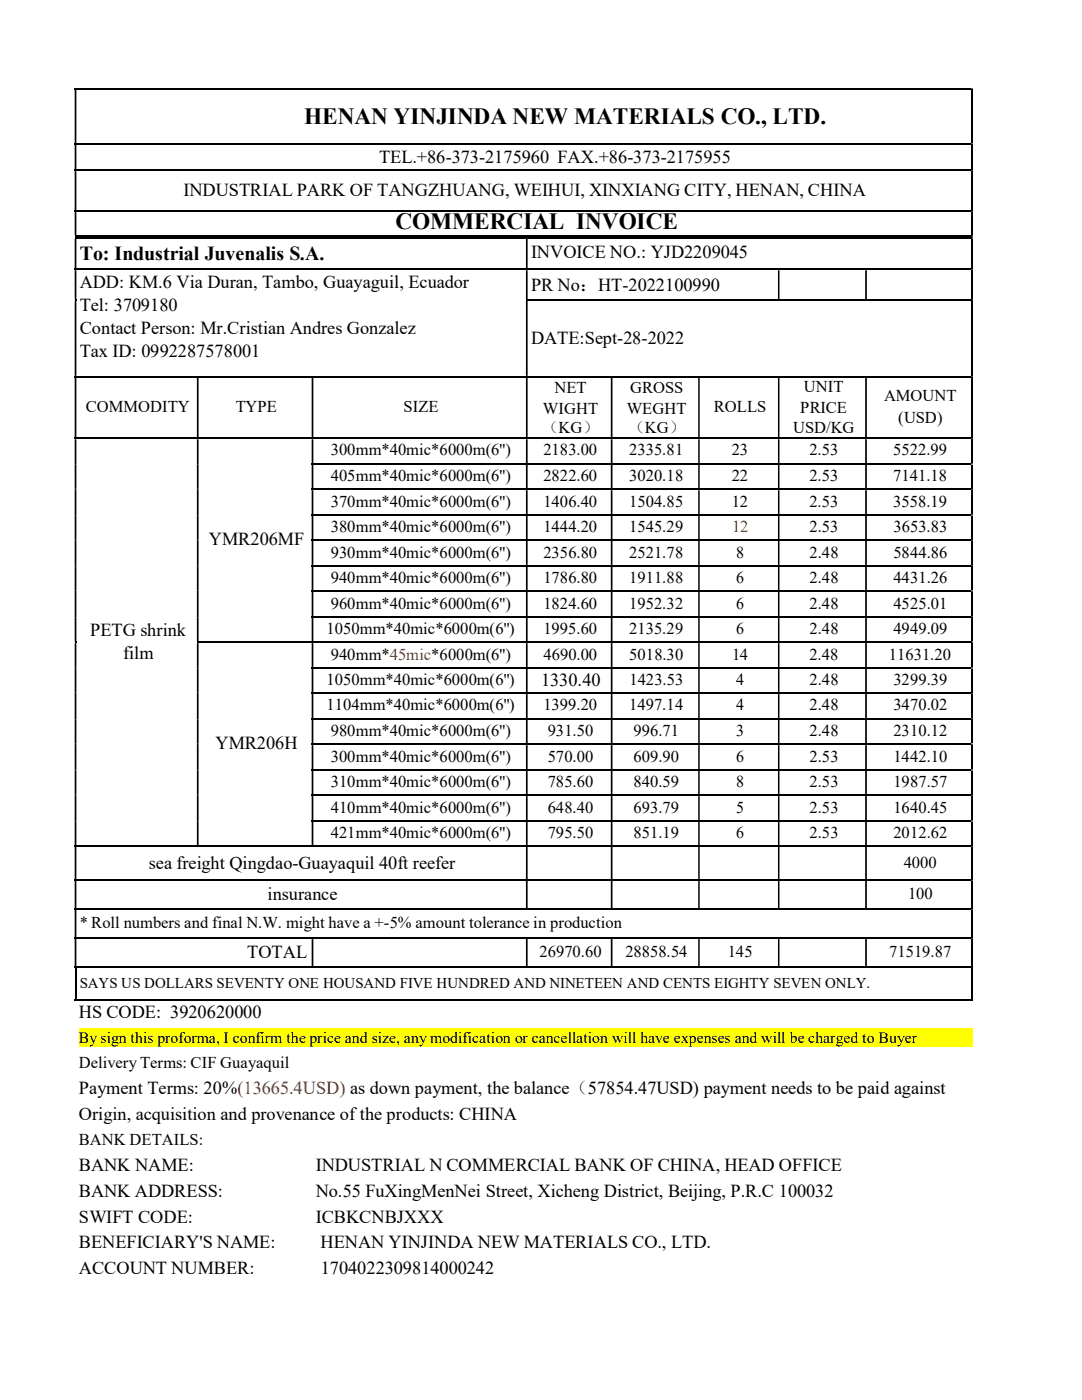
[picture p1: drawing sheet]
<svg xmlns="http://www.w3.org/2000/svg" width="216mm" height="279mm" viewBox="0 0 216 279" stroke-linecap="round" stroke-linejoin="round" font-family="sans-serif">
<defs><g id="words">
<g font-size="4.6">
<text x="60.7" y="24.8">HENAN YINJINDA NEW MATERIALS CO., LTD.</text>
<text x="78.9" y="45.8">COMMERCIAL INVOICE</text>
</g>
<text font-size="4" x="15.9" y="51.9">To: Industrial Juvenalis S.A.</text>
<g font-size="3.7">
<text x="75.6" y="32.5">TEL.+86-373-2175960 FAX.+86-373-2175955</text>
<text x="36.6" y="39.2">INDUSTRIAL PARK OF TANGZHUANG, WEIHUI, XINXIANG CITY, HENAN, CHINA</text>
<text x="106" y="51.6">INVOICE NO.: YJD2209045</text>
<text x="15.9" y="57.4">ADD: KM.6 Via Duran, Tambo, Guayaguil, Ecuador</text>
<text x="106" y="58">PR No：HT-2022100990</text>
<text x="15.9" y="62">Tel: 3709180</text>
<text x="15.9" y="66.7">Contact Person: Mr.Cristian Andres Gonzalez</text>
<text x="15.9" y="71.2">Tax ID: 0992287578001</text>
<text x="106" y="68.6">DATE:Sept-28-2022</text>
<text x="41.7" y="108.8">YMR206MF</text>
<text x="18" y="126.9">PETG shrink</text>
<text x="24.6" y="131.5">film</text>
<text x="107.9" y="136.9">1330.40</text>
<text x="43" y="149.6">YMR206H</text>
<text x="29.7" y="173.4">sea freight Qingdao-Guayaquil 40ft reefer</text>
<text x="53.4" y="179.6">insurance</text>
<text x="49.3" y="191.2">TOTAL</text>
<text x="15.7" y="203.2">HS CODE: 3920620000</text>
<text x="15.7" y="218.3">Payment Terms: 20%(13665.4USD) as down payment, the balance（57854.47USD) payment needs to be paid against</text>
<text x="15.7" y="223.6">Origin, acquisition and provenance of the products: CHINA</text>
<text x="15.7" y="233.8">BANK NAME:</text>
<text x="63" y="233.8">INDUSTRIAL N COMMERCIAL BANK OF CHINA, HEAD OFFICE</text>
<text x="15.7" y="238.9">BANK ADDRESS:</text>
<text x="63" y="238.9">No.55 FuXingMenNei Street, Xicheng District, Beijing, P.R.C 100032</text>
<text x="15.7" y="244">SWIFT CODE:</text>
<text x="63" y="244">ICBKCNBJXXX</text>
<text x="15.7" y="249.1">BENEFICIARY'S NAME:</text>
<text x="64" y="249.1">HENAN YINJINDA NEW MATERIALS CO., LTD.</text>
<text x="15.7" y="254.3">ACCOUNT NUMBER:</text>
<text x="64" y="254.3">1704022309814000242</text>
</g>
<g font-size="3.3">
<text x="17.1" y="82.2">COMMODITY</text>
<text x="47" y="82.2">TYPE</text>
<text x="80.5" y="82.2">SIZE</text>
<text x="108.3" y="82.6">WIGHT</text>
<text x="110.7" y="78.4">NET</text>
<text x="125.1" y="82.6">WEGHT</text>
<text x="125.7" y="78.4">GROSS</text>
<text x="142.5" y="82.2">ROLLS</text>
<text x="159.7" y="82.3">PRICE</text>
<text x="160.4" y="78.3">UNIT</text>
<text x="176.4" y="80.1">AMOUNT</text>
<text x="108.2" y="86.4">（KG）</text>
<text x="125.4" y="86.4">（KG）</text>
<text x="158.2" y="86.5">USD/KG</text>
<text x="179.2" y="84.3">(USD)</text>
<text x="66" y="90.9">300mm*40mic*6000m(6'')</text>
<text x="108.4" y="90.9">2183.00</text>
<text x="125.6" y="90.9">2335.81</text>
<text x="146" y="90.9">23</text>
<text x="161.5" y="90.9">2.53</text>
<text x="178.2" y="90.9">5522.99</text>
<text x="66" y="96">405mm*40mic*6000m(6'')</text>
<text x="66" y="101.1">370mm*40mic*6000m(6'')</text>
<text x="108.4" y="96">2822.60</text>
<text x="108.4" y="101.1">1406.40</text>
<text x="125.6" y="96">3020.18</text>
<text x="125.6" y="101.1">1504.85</text>
<text x="146" y="96">22</text>
<text x="146" y="101.1">12</text>
<text x="161.5" y="96">2.53</text>
<text x="161.5" y="101.1">2.53</text>
<text x="178.2" y="96">7141.18</text>
<text x="178.2" y="101.1">3558.19</text>
<text x="66" y="106.2">380mm*40mic*6000m(6'')</text>
<text x="108.4" y="106.2">1444.20</text>
<text x="125.6" y="106.2">1545.29</text>
<text x="161.6" y="106.2">2.53</text>
<text x="178.3" y="106.2">3653.83</text>
<text x="66" y="111.3">930mm*40mic*6000m(6'')</text>
<text x="108.4" y="111.3">2356.80</text>
<text x="125.6" y="111.3">2521.78</text>
<text x="146.9" y="111.3">8</text>
<text x="161.5" y="111.3">2.48</text>
<text x="178.3" y="111.3">5844.86</text>
<text x="66" y="116.4">940mm*40mic*6000m(6'')</text>
<text x="108.4" y="116.4">1786.80</text>
<text x="125.6" y="116.4">1911.88</text>
<text x="146.9" y="116.4">6</text>
<text x="161.5" y="116.4">2.48</text>
<text x="178.3" y="116.4">4431.26</text>
<text x="66" y="121.5">960mm*40mic*6000m(6'')</text>
<text x="108.4" y="121.5">1824.60</text>
<text x="125.6" y="121.5">1952.32</text>
<text x="146.9" y="121.5">6</text>
<text x="161.5" y="121.5">2.48</text>
<text x="178.3" y="121.5">4525.01</text>
<text x="65.2" y="126.6">1050mm*40mic*6000m(6'')</text>
<text x="66" y="131.7">940mm*45mic*6000m(6'')</text>
<text x="108.4" y="126.6">1995.60</text>
<text x="108.5" y="131.7">4690.00</text>
<text x="125.6" y="131.7">5018.30</text>
<text x="125.6" y="126.6">2135.29</text>
<text x="146.1" y="131.7">14</text>
<text x="146.9" y="126.6">6</text>
<text x="161.5" y="131.7">2.48</text>
<text x="161.5" y="126.6">2.48</text>
<text x="177.4" y="131.7">11631.20</text>
<text x="178.3" y="126.6">4949.09</text>
<text x="65.2" y="136.7">1050mm*40mic*6000m(6'')</text>
<text x="125.6" y="136.7">1423.53</text>
<text x="146.9" y="136.7">4</text>
<text x="161.5" y="136.7">2.48</text>
<text x="178.3" y="136.7">3299.39</text>
<text x="65.2" y="141.8">1104mm*40mic*6000m(6'')</text>
<text x="108.4" y="141.8">1399.20</text>
<text x="125.6" y="141.8">1497.14</text>
<text x="146.9" y="141.8">4</text>
<text x="161.5" y="141.8">2.48</text>
<text x="178.3" y="141.8">3470.02</text>
<text x="66" y="146.9">980mm*40mic*6000m(6'')</text>
<text x="109.3" y="146.9">931.50</text>
<text x="126.4" y="146.9">996.71</text>
<text x="146.9" y="146.9">3</text>
<text x="161.5" y="146.9">2.48</text>
<text x="178.3" y="146.9">2310.12</text>
<text x="66" y="152">300mm*40mic*6000m(6'')</text>
<text x="109.3" y="152">570.00</text>
<text x="126.4" y="152">609.90</text>
<text x="146.9" y="152">6</text>
<text x="161.5" y="152">2.53</text>
<text x="178.3" y="152">1442.10</text>
<text x="66" y="157.1">310mm*40mic*6000m(6'')</text>
<text x="109.3" y="157.1">785.60</text>
<text x="126.4" y="157.1">840.59</text>
<text x="146.9" y="157.1">8</text>
<text x="161.5" y="157.1">2.53</text>
<text x="178.3" y="157.1">1987.57</text>
<text x="66" y="162.2">410mm*40mic*6000m(6'')</text>
<text x="66" y="167.3">421mm*40mic*6000m(6'')</text>
<text x="109.3" y="162.2">648.40</text>
<text x="109.3" y="167.3">795.50</text>
<text x="126.4" y="162.2">693.79</text>
<text x="126.4" y="167.3">851.19</text>
<text x="146.9" y="162.2">5</text>
<text x="146.9" y="167.3">6</text>
<text x="161.5" y="162.2">2.53</text>
<text x="161.5" y="167.3">2.53</text>
<text x="178.3" y="162.2">1640.45</text>
<text x="178.3" y="167.3">2012.62</text>
<text x="180.3" y="173.2">4000</text>
<text x="181.2" y="179.5">100</text>
<text x="15.9" y="185.3">* Roll numbers and final N.W. might have a +-5% amount tolerance in production</text>
<text x="107.7" y="191.1">26970.60</text>
<text x="124.8" y="191.1">28858.54</text>
<text x="145.2" y="191.1">145</text>
<text x="177.4" y="191.1">71519.87</text>
<text x="15.7" y="213.2">Delivery Terms: CIF Guayaquil</text>
<text x="15.7" y="228.6">BANK DETAILS:</text>
</g>
<text font-size="3.3" fill="#f00" x="146.1" y="106.2">12</text>
<text font-size="3.1" x="15.7" y="208.1">By sign this proforma, I confirm the price and size, any modification or cancellation will have expenses and will be charged to Buyer</text>
<text font-size="3" x="15.9" y="197.1">SAYS US DOLLARS SEVENTY ONE HOUSAND FIVE HUNDRED AND NINETEEN AND CENTS EIGHTY SEVEN ONLY.</text>
</g></defs>
<g fill="none" stroke="#000" stroke-width=".3">
<path d="M14.9 17.8h178.9M194 17.9v10.7M14.9 28.7h178.9M14.9 34h178.9M194 28.9v5M194 34.2v7.8M14.9 42.2h178.9M194 42.3v4.6M194 47.7v5.9M194 53.9v5.8M14.9 75.2h178.9M194 60v15"/>
<path d="M194 75.3v12M62.2 92.6h131.6M194 87.7v4.7M194 92.7v4.8M194 97.8v4.8M62.2 107.8h131.6M194 102.9v4.8M194 107.9v4.8M194 113.1v4.7M194 118.2v4.7M62.2 123.1h131.6M62.2 138.4h131.6"/>
<path d="M194 123.2v4.8M194 128.4v4.7M194 133.4v4.8M194 138.5v4.8M62.2 143.4h131.6M62.2 153.6h131.6M62.2 158.7h131.6M194 143.6v4.8M194 148.7v4.8M194 153.8v4.8M194 158.9v4.8M14.9 168.9h178.9"/>
<path d="M194 164v4.7M194 169v6.5M194 175.8v5.5M14.9 181.5h178.9M14.9 187.3h178.9M194 181.6v5.5M194 187.4v5.5M194 193.3v6.4"/>
</g>
<g fill="#000">
<path d="M193.8 17.6h.3v.3h-.3zM14.9 17.9h.3v10.7h-.3z" fill-rule="evenodd"/>
<path d="M193.8 28.6h.3v.3h-.3zM14.9 28.9h.3v5h-.3z" fill-rule="evenodd"/>
<path d="M193.8 33.9h.3v.3h-.3zM14.9 34.2h.3v7.8h-.3z" fill-rule="evenodd"/>
<path d="M104.9 46.9h88.9v.7h-88.9z" fill-rule="evenodd"/>
<path d="M193.8 42h.3v.3h-.3zM14.9 42.3h.3v4.6h-.3z" fill-rule="evenodd"/>
<path d="M193.8 46.9h.3v.8h-.3zM14.9 47.7h.3v5.9h-.3zM104.9 47.7h.4v5.9h-.4z" fill-rule="evenodd"/>
<path d="M193.8 53.6h.3v.3h-.3zM14.9 53.9h.3v5.8h-.3zM104.9 53.9h.4v5.8h-.4zM155.2 53.9h.3v5.8h-.3zM172.6 53.9h.4v5.8h-.4z" fill-rule="evenodd"/>
<path d="M193.8 59.7h.3v.3h-.3zM14.9 60h.3v15h-.3zM104.9 60h.4v15h-.4z" fill-rule="evenodd"/>
<path d="M193.8 75h.3v.3h-.3zM14.9 75.3h.3v12h-.3zM39.3 75.3h.3v12h-.3zM62.2 75.3h.3v12h-.3zM104.9 75.3h.4v12h-.4zM121.9 75.3h.3v12h-.3zM139.3 75.3h.3v12h-.3zM155.2 75.3h.3v12h-.3zM172.6 75.3h.4v12h-.4z" fill-rule="evenodd"/>
<path d="M14.9 92.4h.3v.3h-.3zM39.3 92.4h.3v.3h-.3z" fill-rule="evenodd"/>
<path d="M14.9 97.5h.3v.3h-.3zM39.3 97.5h.3v.3h-.3z" fill-rule="evenodd"/>
<path d="M193.8 87.3h.3v.4h-.3zM14.9 87.7h.3v4.7h-.3zM39.3 87.7h.3v4.7h-.3zM62.2 87.7h.3v4.7h-.3zM104.9 87.7h.4v4.7h-.4zM121.9 87.7h.3v4.7h-.3zM139.3 87.7h.3v4.7h-.3zM155.2 87.7h.3v4.7h-.3zM172.6 87.7h.4v4.7h-.4z" fill-rule="evenodd"/>
<path d="M193.8 92.4h.3v.3h-.3zM14.9 92.7h.3v4.8h-.3zM39.3 92.7h.3v4.8h-.3zM62.2 92.7h.3v4.8h-.3zM104.9 92.7h.4v4.8h-.4zM121.9 92.7h.3v4.8h-.3zM139.3 92.7h.3v4.8h-.3zM155.2 92.7h.3v4.8h-.3zM172.6 92.7h.4v4.8h-.4z" fill-rule="evenodd"/>
<path d="M193.8 97.5h.3v.3h-.3zM14.9 97.8h.3v4.8h-.3zM39.3 97.8h.3v4.8h-.3zM62.2 97.8h.3v4.8h-.3zM104.9 97.8h.4v4.8h-.4zM121.9 97.8h.3v4.8h-.3zM139.3 97.8h.3v4.8h-.3zM155.2 97.8h.3v4.8h-.3zM172.6 97.8h.4v4.8h-.4z" fill-rule="evenodd"/>
<path d="M14.9 102.6h.3v.3h-.3zM39.3 102.6h.3v.3h-.3z" fill-rule="evenodd"/>
<path d="M14.9 107.7h.3v.2h-.3zM39.3 107.7h.3v.2h-.3z" fill-rule="evenodd"/>
<path d="M14.9 112.7h.3v.4h-.3zM39.3 112.7h.3v.4h-.3z" fill-rule="evenodd"/>
<path d="M14.9 117.8h.3v.4h-.3zM39.3 117.8h.3v.4h-.3z" fill-rule="evenodd"/>
<path d="M193.8 102.6h.3v.3h-.3zM14.9 102.9h.3v4.8h-.3zM39.3 102.9h.3v4.8h-.3zM62.2 102.9h.3v4.8h-.3zM104.9 102.9h.4v4.8h-.4zM121.9 102.9h.3v4.8h-.3zM139.3 102.9h.3v4.8h-.3zM155.2 102.9h.3v4.8h-.3zM172.6 102.9h.4v4.8h-.4z" fill-rule="evenodd"/>
<path d="M193.8 107.7h.3v.2h-.3zM14.9 107.9h.3v4.8h-.3zM39.3 107.9h.3v4.8h-.3zM62.2 107.9h.3v4.8h-.3zM104.9 107.9h.4v4.8h-.4zM121.9 107.9h.3v4.8h-.3zM139.3 107.9h.3v4.8h-.3zM155.2 107.9h.3v4.8h-.3zM172.6 107.9h.4v4.8h-.4z" fill-rule="evenodd"/>
<path d="M193.8 112.7h.3v.4h-.3zM14.9 113.1h.3v4.7h-.3zM39.3 113.1h.3v4.7h-.3zM62.2 113.1h.3v4.7h-.3zM104.9 113.1h.4v4.7h-.4zM121.9 113.1h.3v4.7h-.3zM139.3 113.1h.3v4.7h-.3zM155.2 113.1h.3v4.7h-.3zM172.6 113.1h.4v4.7h-.4z" fill-rule="evenodd"/>
<path d="M193.8 117.8h.3v.4h-.3zM14.9 118.2h.3v4.7h-.3zM39.3 118.2h.3v4.7h-.3zM62.2 118.2h.3v4.7h-.3zM104.9 118.2h.4v4.7h-.4zM121.9 118.2h.3v4.7h-.3zM139.3 118.2h.3v4.7h-.3zM155.2 118.2h.3v4.7h-.3zM172.6 118.2h.4v4.7h-.4z" fill-rule="evenodd"/>
<path d="M14.9 122.9h.3v.3h-.3zM39.3 122.9h.3v.3h-.3z" fill-rule="evenodd"/>
<path d="M14.9 133.1h.3v.3h-.3zM39.3 133.1h.3v.3h-.3z" fill-rule="evenodd"/>
<path d="M14.9 138.2h.3v.3h-.3zM39.3 138.2h.3v.3h-.3z" fill-rule="evenodd"/>
<path d="M193.8 122.9h.3v.3h-.3zM14.9 123.2h.3v4.8h-.3zM39.3 123.2h.3v4.8h-.3zM62.2 123.2h.3v4.8h-.3zM104.9 123.2h.4v4.8h-.4zM121.9 123.2h.3v4.8h-.3zM139.3 123.2h.3v4.8h-.3zM155.2 123.2h.3v4.8h-.3zM172.6 123.2h.4v4.8h-.4z" fill-rule="evenodd"/>
<path d="M193.8 128h.3v.4h-.3zM14.9 128.4h.3v4.7h-.3zM39.3 128.4h.3v4.7h-.3zM62.2 128.4h.3v4.7h-.3zM104.9 128.4h.4v4.7h-.4zM121.9 128.4h.3v4.7h-.3zM139.3 128.4h.3v4.7h-.3zM155.2 128.4h.3v4.7h-.3zM172.6 128.4h.4v4.7h-.4z" fill-rule="evenodd"/>
<path d="M193.8 133.1h.3v.3h-.3zM14.9 133.4h.3v4.8h-.3zM39.3 133.4h.3v4.8h-.3zM62.2 133.4h.3v4.8h-.3zM104.9 133.4h.4v4.8h-.4zM121.9 133.4h.3v4.8h-.3zM139.3 133.4h.3v4.8h-.3zM155.2 133.4h.3v4.8h-.3zM172.6 133.4h.4v4.8h-.4z" fill-rule="evenodd"/>
<path d="M193.8 138.2h.3v.3h-.3zM14.9 138.5h.3v4.8h-.3zM39.3 138.5h.3v4.8h-.3zM62.2 138.5h.3v4.8h-.3zM104.9 138.5h.4v4.8h-.4zM121.9 138.5h.3v4.8h-.3zM139.3 138.5h.3v4.8h-.3zM155.2 138.5h.3v4.8h-.3zM172.6 138.5h.4v4.8h-.4z" fill-rule="evenodd"/>
<path d="M14.9 143.3h.3v.3h-.3zM39.3 143.3h.3v.3h-.3z" fill-rule="evenodd"/>
<path d="M14.9 148.4h.3v.3h-.3zM39.3 148.4h.3v.3h-.3z" fill-rule="evenodd"/>
<path d="M14.9 153.5h.3v.3h-.3zM39.3 153.5h.3v.3h-.3z" fill-rule="evenodd"/>
<path d="M14.9 158.6h.3v.3h-.3zM39.3 158.6h.3v.3h-.3z" fill-rule="evenodd"/>
<path d="M193.8 143.3h.3v.3h-.3zM14.9 143.6h.3v4.8h-.3zM39.3 143.6h.3v4.8h-.3zM62.2 143.6h.3v4.8h-.3zM104.9 143.6h.4v4.8h-.4zM121.9 143.6h.3v4.8h-.3zM139.3 143.6h.3v4.8h-.3zM155.2 143.6h.3v4.8h-.3zM172.6 143.6h.4v4.8h-.4z" fill-rule="evenodd"/>
<path d="M193.8 148.4h.3v.3h-.3zM14.9 148.7h.3v4.8h-.3zM39.3 148.7h.3v4.8h-.3zM62.2 148.7h.3v4.8h-.3zM104.9 148.7h.4v4.8h-.4zM121.9 148.7h.3v4.8h-.3zM139.3 148.7h.3v4.8h-.3zM155.2 148.7h.3v4.8h-.3zM172.6 148.7h.4v4.8h-.4z" fill-rule="evenodd"/>
<path d="M193.8 153.5h.3v.3h-.3zM14.9 153.8h.3v4.8h-.3zM39.3 153.8h.3v4.8h-.3zM62.2 153.8h.3v4.8h-.3zM104.9 153.8h.4v4.8h-.4zM121.9 153.8h.3v4.8h-.3zM139.3 153.8h.3v4.8h-.3zM155.2 153.8h.3v4.8h-.3zM172.6 153.8h.4v4.8h-.4z" fill-rule="evenodd"/>
<path d="M193.8 158.6h.3v.3h-.3zM14.9 158.9h.3v4.8h-.3zM39.3 158.9h.3v4.8h-.3zM62.2 158.9h.3v4.8h-.3zM104.9 158.9h.4v4.8h-.4zM121.9 158.9h.3v4.8h-.3zM139.3 158.9h.3v4.8h-.3zM155.2 158.9h.3v4.8h-.3zM172.6 158.9h.4v4.8h-.4z" fill-rule="evenodd"/>
<path d="M14.9 163.7h.3v.3h-.3zM39.3 163.7h.3v.3h-.3z" fill-rule="evenodd"/>
<path d="M193.8 163.7h.3v.3h-.3zM14.9 164h.3v4.7h-.3zM39.3 164h.3v4.7h-.3zM62.2 164h.3v4.7h-.3zM104.9 164h.4v4.7h-.4zM121.9 164h.3v4.7h-.3zM139.3 164h.3v4.7h-.3zM155.2 164h.3v4.7h-.3zM172.6 164h.4v4.7h-.4z" fill-rule="evenodd"/>
<path d="M193.8 168.7h.3v.3h-.3zM14.9 169h.3v6.5h-.3zM104.9 169h.4v6.5h-.4zM121.9 169h.3v6.5h-.3zM139.3 169h.3v6.5h-.3zM155.2 169h.3v6.5h-.3zM172.6 169h.4v6.5h-.4z" fill-rule="evenodd"/>
<path d="M193.8 175.5h.3v.3h-.3zM14.9 175.8h.3v5.5h-.3zM104.9 175.8h.4v5.5h-.4zM121.9 175.8h.3v5.5h-.3zM139.3 175.8h.3v5.5h-.3zM155.2 175.8h.3v5.5h-.3zM172.6 175.8h.4v5.5h-.4z" fill-rule="evenodd"/>
<path d="M193.8 181.3h.3v.3h-.3zM14.9 181.6h.3v5.5h-.3z" fill-rule="evenodd"/>
<path d="M193.8 187.1h.3v.3h-.3zM14.9 187.4h.3v5.5h-.3zM62.2 187.4h.3v5.5h-.3zM104.9 187.4h.4v5.5h-.4zM121.9 187.4h.3v5.5h-.3zM139.3 187.4h.3v5.5h-.3zM155.2 187.4h.3v5.5h-.3zM172.6 187.4h.4v5.5h-.4z" fill-rule="evenodd"/>
</g>
<path d="M14.9 46.9h.3v.8h-.3zM14.9 59.7h.3v.3h-.3zM15.2 46.9h89.7v.7h-89.7zM104.9 47.6l.4 .1zM14.9 128h.3v.4h-.3zM193.8 192.9h.3v.4h-.3zM193.8 199.4h.3v.3h-.3z" fill="#000"/>
<g fill="none" stroke="#000" stroke-width=".34">
<path d="M14.9 53.8h178.9M104.9 59.9h88.9M14.9 87.5h178.9M62.2 97.7h131.6M62.2 102.7h131.6M62.2 112.9h131.6M62.2 118h131.6M39.3 128.2h154.5M62.2 133.3h131.6M62.2 148.5h131.6M14.9 175.6h178.9M62.2 163.8h131.6"/>
<path d="M14.9 193.1h178.9M14.9 199.6h178.9M15.1 193.3v6.4"/>
</g>
<path d="M15.7 205.2h178.4v3.6h-178.4z" fill="#ff0"/>
<use href="#words"/>
</svg>
